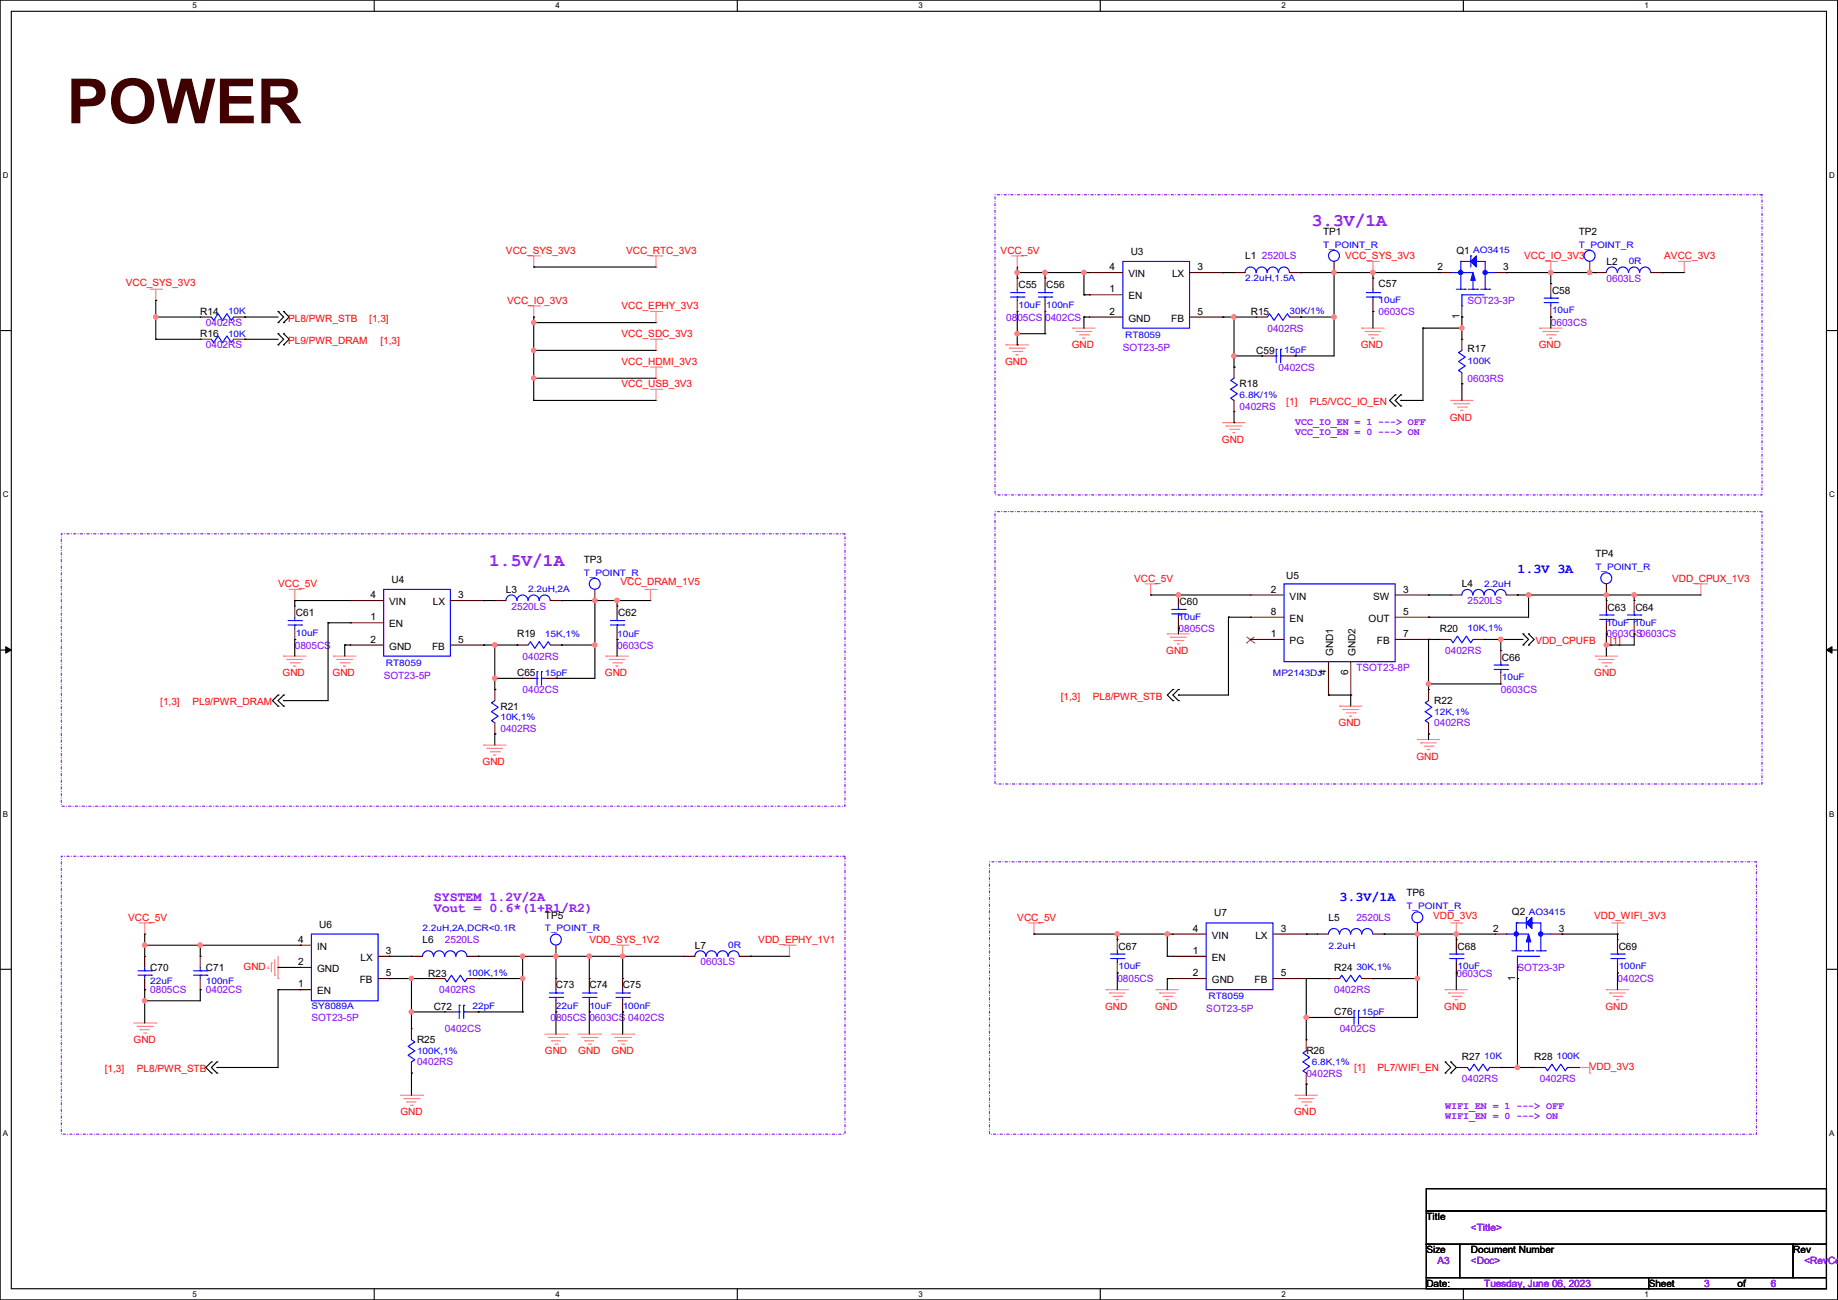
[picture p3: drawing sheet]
<svg xmlns="http://www.w3.org/2000/svg" width="420mm" height="297mm" viewBox="0 0 420 297" stroke-linecap="round" stroke-linejoin="round" font-family="sans-serif">
<defs><g id="words">
<text font-size="14.2" fill="#400000" x="15.3" y="28.2">POWER</text>
<g font-size="4.1" fill="#8000ff">
<text x="299.8" y="51.7">3.3V/1A</text>
<text x="111.8" y="129.2">1.5V/1A</text>
</g>
<g font-size="3" fill="#00f">
<text x="346.8" y="130.9">1.3V 3A</text>
<text x="306.1" y="205.8">3.3V/1A</text>
</g>
<g font-size="3" fill="#8000ff">
<text x="99.1" y="205.8">SYSTEM 1.2V/2A</text>
<text x="99.1" y="208.3">Vout = 0.6*(1+R1/R2)</text>
</g>
<g font-size="2.3">
<text x="302.3" y="53.7">TP1</text>
<text x="360.7" y="53.7">TP2</text>
<text x="258.4" y="58.3">U3</text>
<text x="284.5" y="59.3">L1</text>
<text x="332.8" y="58">Q1</text>
<text x="232.7" y="65.9">C55</text>
<text x="239.1" y="65.9">C56</text>
<text x="253.5" y="61.7">4</text>
<text x="257.9" y="63.3">VIN</text>
<text x="267.8" y="63.3">LX</text>
<text x="273.6" y="61.7">3</text>
<text x="315" y="65.6">C57</text>
<text x="328.5" y="61.7">2</text>
<text x="343.5" y="61.7">3</text>
<text x="367.1" y="60.5">L2</text>
<text x="45.8" y="72">R14</text>
<text x="253.5" y="66.8">1</text>
<text x="253.5" y="71.9">2</text>
<text x="257.9" y="68.4">EN</text>
<text x="273.6" y="71.9">5</text>
<text x="285.8" y="72">R15</text>
<text x="354.6" y="67.1">C58</text>
<text x="45.8" y="77">R16</text>
<text x="257.9" y="73.5">GND</text>
<text x="267.6" y="73.5">FB</text>
<text x="333.5" y="72.9" transform="rotate(-90 333.5 72.9)">1</text>
<text x="287.1" y="80.9">C59</text>
<text x="335.3" y="80.3">R17</text>
<text x="283.3" y="88.5">R18</text>
<text x="133.4" y="128.6">TP3</text>
<text x="364.6" y="127.3">TP4</text>
<text x="84.6" y="136.7">4</text>
<text x="89.5" y="133.2">U4</text>
<text x="104.7" y="136.7">3</text>
<text x="115.6" y="135.5">L3</text>
<text x="290.4" y="135.4">2</text>
<text x="293.9" y="132.2">U5</text>
<text x="294.7" y="137">VIN</text>
<text x="313.8" y="137">SW</text>
<text x="320.6" y="135.4">3</text>
<text x="334.1" y="134.2">L4</text>
<text x="67.6" y="140.8">C61</text>
<text x="84.6" y="141.7">1</text>
<text x="88.9" y="143.3">EN</text>
<text x="88.9" y="138.3">VIN</text>
<text x="98.9" y="138.3">LX</text>
<text x="141.3" y="140.8">C62</text>
<text x="269.6" y="138.3">C60</text>
<text x="290.4" y="140.5">8</text>
<text x="294.7" y="142.1">EN</text>
<text x="312.7" y="142.1">OUT</text>
<text x="320.6" y="140.5">5</text>
<text x="367.3" y="139.5">C63</text>
<text x="373.7" y="139.5">C64</text>
<text x="84.6" y="146.8">2</text>
<text x="88.9" y="148.4">GND</text>
<text x="98.7" y="148.4">FB</text>
<text x="104.7" y="146.8">5</text>
<text x="118.2" y="145.6">R19</text>
<text x="290.4" y="145.5">1</text>
<text x="294.7" y="147.2">PG</text>
<text x="304.6" y="149.9" transform="rotate(-90 304.6 149.9)">GND1</text>
<text x="309.7" y="149.9" transform="rotate(-90 309.7 149.9)">GND2</text>
<text x="314.6" y="147.2">FB</text>
<text x="320.6" y="145.5">7</text>
<text x="329" y="144.4">R20</text>
<text x="118.2" y="154.5">C65</text>
<text x="303" y="154.2" transform="rotate(-90 303 154.2)">4</text>
<text x="308.1" y="154.2" transform="rotate(-90 308.1 154.2)">6</text>
<text x="343.2" y="151">C66</text>
<text x="327.7" y="160.9">R22</text>
<text x="114.4" y="162.1">R21</text>
<text x="124.5" y="209.9">TP5</text>
<text x="277.4" y="209.4">U7</text>
<text x="321.4" y="204.8">TP6</text>
<text x="345.5" y="209.1">Q2</text>
<text x="68.1" y="215.4">4</text>
<text x="72.9" y="211.9">U6</text>
<text x="96.6" y="215.5">L6</text>
<text x="272.6" y="212.9">4</text>
<text x="276.9" y="214.5">VIN</text>
<text x="286.9" y="214.5">LX</text>
<text x="292.7" y="212.9">3</text>
<text x="303.6" y="210.4">L5</text>
<text x="341.2" y="212.9">2</text>
<text x="356.2" y="212.9">3</text>
<text x="34.3" y="221.8">C70</text>
<text x="47" y="221.8">C71</text>
<text x="68.1" y="220.5">2</text>
<text x="72.4" y="217">IN</text>
<text x="82.4" y="219.5">LX</text>
<text x="88.2" y="217.9">3</text>
<text x="158.8" y="216.7">L7</text>
<text x="255.6" y="217">C67</text>
<text x="272.6" y="217.9">1</text>
<text x="276.9" y="219.5">EN</text>
<text x="304.9" y="221.8">R24</text>
<text x="333.1" y="217">C68</text>
<text x="369.9" y="217">C69</text>
<text x="68.1" y="225.6">1</text>
<text x="72.4" y="227.2">EN</text>
<text x="72.4" y="222.1">GND</text>
<text x="82.2" y="224.6">FB</text>
<text x="88.2" y="223">5</text>
<text x="97.8" y="223.1">R23</text>
<text x="127" y="225.6">C73</text>
<text x="134.7" y="225.6">C74</text>
<text x="142.3" y="225.6">C75</text>
<text x="272.6" y="223">2</text>
<text x="276.9" y="224.6">GND</text>
<text x="286.7" y="224.6">FB</text>
<text x="292.7" y="223">5</text>
<text x="346.2" y="224.1" transform="rotate(-90 346.2 224.1)">1</text>
<text x="99.1" y="230.7">C72</text>
<text x="304.9" y="232">C76</text>
<text x="95.3" y="238.3">R25</text>
<text x="298.5" y="240.9">R26</text>
<text x="334.1" y="242.1">R27</text>
<text x="350.6" y="242.1">R28</text>
<text x="325.9" y="278.7">Title</text>
<text x="325.9" y="286.3">Size</text>
<text x="336.1" y="286.3">Document Number</text>
<text x="409.8" y="286.3">Rev</text>
<text x="325.9" y="294">Date:</text>
<text x="376.7" y="294">Sheet</text>
<text x="397.1" y="294">of</text>
</g>
<g font-size="2.3" fill="#f00">
<text x="115.6" y="58">VCC_SYS_3V3</text>
<text x="143.1" y="58">VCC_RTC_3V3</text>
<text x="228.7" y="58">VCC_5V</text>
<text x="307.4" y="59.3">VCC_SYS_3V3</text>
<text x="348.3" y="59.3">VCC_IO_3V3</text>
<text x="380.3" y="59.3">AVCC_3V3</text>
<text x="28.7" y="65.4">VCC_SYS_3V3</text>
<text x="115.9" y="69.4">VCC_IO_3V3</text>
<text x="142" y="70.7">VCC_EPHY_3V3</text>
<text x="65.8" y="73.5">PL8/PWR_STB</text>
<text x="84.4" y="73.5">[1,3]</text>
<text x="142" y="77">VCC_SDC_3V3</text>
<text x="65.8" y="78.6">PL9/PWR_DRAM</text>
<text x="86.9" y="78.6">[1,3]</text>
<text x="142" y="83.4">VCC_HDMI_3V3</text>
<text x="229.7" y="83.4">GND</text>
<text x="244.9" y="79.6">GND</text>
<text x="311" y="79.6">GND</text>
<text x="351.6" y="79.6">GND</text>
<text x="142" y="88.5">VCC_USB_3V3</text>
<text x="293.9" y="92.5">[1]</text>
<text x="299.3" y="92.5">PL5/VCC_IO_EN</text>
<text x="279.2" y="101.2">GND</text>
<text x="331.3" y="96.1">GND</text>
<text x="63.5" y="134.2">VCC_5V</text>
<text x="141.8" y="133.7">VCC_DRAM_1V5</text>
<text x="259.1" y="132.9">VCC_5V</text>
<text x="382.1" y="132.9">VDD_CPUX_1V3</text>
<text x="266.5" y="149.4">GND</text>
<text x="350.8" y="147.2">VDD_CPUFB</text>
<text x="367.9" y="147.2">[1]</text>
<text x="64.6" y="154.5">GND</text>
<text x="76" y="154.5">GND</text>
<text x="138.2" y="154.5">GND</text>
<text x="364.3" y="154.5">GND</text>
<text x="36.6" y="161.1">[1,3]</text>
<text x="44" y="161.1">PL9/PWR_DRAM</text>
<text x="242.4" y="159.9">[1,3]</text>
<text x="249.7" y="159.9">PL8/PWR_STB</text>
<text x="305.9" y="165.9">GND</text>
<text x="323.7" y="173.6">GND</text>
<text x="110.3" y="174.8">GND</text>
<text x="327.5" y="209.9">VDD_3V3</text>
<text x="364.3" y="209.9">VDD_WIFI_3V3</text>
<text x="29.3" y="210.4">VCC_5V</text>
<text x="134.7" y="215.5">VDD_SYS_1V2</text>
<text x="173.3" y="215.5">VDD_EPHY_1V1</text>
<text x="232.5" y="210.4">VCC_5V</text>
<text x="55.7" y="221.6">GND</text>
<text x="252.5" y="230.7">GND</text>
<text x="264" y="230.7">GND</text>
<text x="330" y="230.7">GND</text>
<text x="366.8" y="230.7">GND</text>
<text x="30.5" y="238.3">GND</text>
<text x="23.9" y="244.9">[1,3]</text>
<text x="31.3" y="244.9">PL8/PWR_STB</text>
<text x="124.5" y="240.9">GND</text>
<text x="132.1" y="240.9">GND</text>
<text x="139.8" y="240.9">GND</text>
<text x="309.4" y="244.7">[1]</text>
<text x="314.8" y="244.7">PL7/WIFI_EN</text>
<text x="363.3" y="244.4">VDD_3V3</text>
<text x="91.5" y="254.8">GND</text>
<text x="295.7" y="254.8">GND</text>
</g>
<g font-size="2.3" fill="#8000ff">
<text x="288.3" y="59.3">2520LS</text>
<text x="367.1" y="64.3">0603LS</text>
<text x="315" y="72">0603CS</text>
<text x="335.3" y="69.4">SOT23-3P</text>
<text x="47" y="74.5">0402RS</text>
<text x="229.9" y="73.2">0805CS</text>
<text x="238.8" y="73.2">0402CS</text>
<text x="289.6" y="75.8">0402RS</text>
<text x="354.4" y="74.5">0603CS</text>
<text x="47" y="79.6">0402RS</text>
<text x="256.6" y="80.1">SOT23-5P</text>
<text x="292.2" y="84.7">0402CS</text>
<text x="335.3" y="87.2">0603RS</text>
<text x="283.3" y="93.6">0402RS</text>
<text x="296" y="97.2">VCC_IO_EN = 1 ---&gt; OFF</text>
<text x="296" y="99.4">VCC_IO_EN = 0 ---&gt; ON</text>
<text x="116.9" y="139.3">2520LS</text>
<text x="335.3" y="138">2520LS</text>
<text x="67.4" y="148.2">0805CS</text>
<text x="141" y="148.2">0603CS</text>
<text x="269.3" y="144.4">0805CS</text>
<text x="330.3" y="149.4">0402RS</text>
<text x="367.1" y="145.6">0603CS0603CS</text>
<text x="87.7" y="155">SOT23-5P</text>
<text x="119.4" y="150.7">0402RS</text>
<text x="309.9" y="153.2">TSOT23-8P</text>
<text x="119.4" y="158.3">0402CS</text>
<text x="343" y="158.3">0603CS</text>
<text x="114.4" y="167.2">0402RS</text>
<text x="327.7" y="165.9">0402RS</text>
<text x="101.6" y="215.5">2520LS</text>
<text x="309.9" y="210.4">2520LS</text>
<text x="160.1" y="220.6">0603LS</text>
<text x="346.8" y="221.8">SOT23-3P</text>
<text x="34.3" y="226.9">0805CS</text>
<text x="47" y="226.9">0402CS</text>
<text x="100.4" y="226.9">0402RS</text>
<text x="255.3" y="224.4">0805CS</text>
<text x="304.9" y="226.9">0402RS</text>
<text x="332.8" y="223.1">0603CS</text>
<text x="369.6" y="224.4">0402CS</text>
<text x="71.2" y="233.3">SOT23-5P</text>
<text x="125.8" y="233.3">0805CS</text>
<text x="134.7" y="233.3">0603CS</text>
<text x="143.6" y="233.3">0402CS</text>
<text x="275.6" y="231.2">SOT23-5P</text>
<text x="101.6" y="235.8">0402CS</text>
<text x="306.1" y="235.8">0402CS</text>
<text x="95.3" y="243.4">0402RS</text>
<text x="298.5" y="246">0402RS</text>
<text x="334.1" y="247.2">0402RS</text>
<text x="351.9" y="247.2">0402RS</text>
<text x="330.3" y="253.4">WIFI_EN = 1 ---&gt; OFF</text>
<text x="330.3" y="255.7">WIFI_EN = 0 ---&gt; ON</text>
<text x="336.1" y="281.3">&lt;Title&gt;</text>
<text x="328.5" y="288.9">A3</text>
<text x="336.1" y="288.9">&lt;Doc&gt;</text>
<text x="339.2" y="294">Tuesday, June 06, 2023</text>
<text x="389.4" y="294">3</text>
<text x="404.7" y="294">6</text>
<text x="412.3" y="288.9">&lt;RevCod</text>
</g>
<g font-size="2" fill="#00f">
<text x="302.3" y="56.6">T_POINT_R</text>
<text x="336.6" y="57.8">AO3415</text>
<text x="360.7" y="56.6">T_POINT_R</text>
<text x="284.5" y="64.2">2.2uH,1.5A</text>
<text x="372.2" y="60.4">0R</text>
<text x="52.1" y="71.8">10K</text>
<text x="232.7" y="70.3">10uF</text>
<text x="239.1" y="70.3">100nF</text>
<text x="294.7" y="71.8">30K/1%</text>
<text x="315" y="69.3">10uF</text>
<text x="354.6" y="71.5">10uF</text>
<text x="52.1" y="76.9">10K</text>
<text x="257.1" y="77.1">RT8059</text>
<text x="293.4" y="80.7">15pF</text>
<text x="335.3" y="83.2">100K</text>
<text x="283.3" y="90.8">6.8K/1%</text>
<text x="133.4" y="131.5">T_POINT_R</text>
<text x="364.6" y="130.2">T_POINT_R</text>
<text x="120.7" y="135.3">2.2uH,2A</text>
<text x="339.2" y="134">2.2uH</text>
<text x="269.3" y="141.6">10uF</text>
<text x="367.1" y="142.9">10uF</text>
<text x="373.4" y="142.9">10uF</text>
<text x="67.6" y="145.2">10uF</text>
<text x="124.5" y="145.5">15K,1%</text>
<text x="141" y="145.5">10uF</text>
<text x="335.3" y="144.2">10K,1%</text>
<text x="88.2" y="152.1">RT8059</text>
<text x="124.5" y="154.3">15pF</text>
<text x="290.9" y="154.3">MP2143DJ</text>
<text x="343.2" y="155.4">10uF</text>
<text x="114.4" y="164.5">10K,1%</text>
<text x="327.7" y="163.2">12K,1%</text>
<text x="321.4" y="207.7">T_POINT_R</text>
<text x="349.3" y="209">AO3415</text>
<text x="96.6" y="212.8">2.2uH,2A,DCR&lt;0.1R</text>
<text x="124.5" y="212.8">T_POINT_R</text>
<text x="166.4" y="216.6">0R</text>
<text x="255.6" y="221.4">10uF</text>
<text x="303.6" y="216.8">2.2uH</text>
<text x="309.9" y="221.7">30K,1%</text>
<text x="333.1" y="221.4">10uF</text>
<text x="369.9" y="221.4">100nF</text>
<text x="34.3" y="224.7">22uF</text>
<text x="47" y="224.7">100nF</text>
<text x="106.7" y="222.9">100K,1%</text>
<text x="71.2" y="230.5">SY8089A</text>
<text x="108" y="230.5">22pF</text>
<text x="127" y="230.5">22uF</text>
<text x="134.7" y="230.5">10uF</text>
<text x="142.3" y="230.5">100nF</text>
<text x="276.2" y="228.3">RT8059</text>
<text x="311.2" y="231.8">15pF</text>
<text x="95.3" y="240.7">100K,1%</text>
<text x="299.8" y="243.2">6.8K,1%</text>
<text x="339.2" y="242">10K</text>
<text x="355.7" y="242">100K</text>
</g>
<g font-size="1.8">
<text x="44" y="1.9">5</text>
<text x="127" y="1.9">4</text>
<text x="209.9" y="1.9">3</text>
<text x="292.9" y="1.9">2</text>
<text x="375.8" y="1.9">1</text>
<text x=".7" y="40.6">D</text>
<text x="418" y="40.6">D</text>
<text x=".7" y="113.6">C</text>
<text x="418" y="113.6">C</text>
<text x=".7" y="186.6">B</text>
<text x="418" y="186.6">B</text>
<text x=".7" y="259.5">A</text>
<text x="418" y="259.5">A</text>
<text x="44" y="296.3">5</text>
<text x="127" y="296.3">4</text>
<text x="209.9" y="296.3">3</text>
<text x="292.9" y="296.3">2</text>
<text x="375.8" y="296.3">1</text>
</g>
</g></defs>
<path d="M0 0h419.9v297h-419.9zM2.6 2.6h414.8v291.8h-414.8z" fill="none" stroke="#000" stroke-width=".25"/>
<g fill="#fff">
<path d="M44 .3h1v2h-1z"/>
<path d="M44 294.7h1v2h-1z"/>
</g>
<path d="M85.5 0v2.6M85.5 294.4v2.6" fill="none" stroke="#000" stroke-width=".25"/>
<g fill="#fff">
<path d="M127 .3h.9v2h-.9z"/>
<path d="M127 294.7h.9v2h-.9z"/>
</g>
<path d="M168.5 0v2.6M168.5 294.4v2.6" fill="none" stroke="#000" stroke-width=".25"/>
<g fill="#fff">
<path d="M209.9 .3h1v2h-1z"/>
<path d="M209.9 294.7h1v2h-1z"/>
</g>
<path d="M251.4 0v2.6M251.4 294.4v2.6" fill="none" stroke="#000" stroke-width=".25"/>
<g fill="#fff">
<path d="M292.9 .3h.9v2h-.9z"/>
<path d="M292.9 294.7h.9v2h-.9z"/>
</g>
<path d="M334.4 0v2.6M334.4 294.4v2.6" fill="none" stroke="#000" stroke-width=".25"/>
<g fill="#fff">
<path d="M375.8 .3h1v2h-1z"/>
<path d="M375.8 294.7h1v2h-1z"/>
<path d="M.7 39h1.2v2h-1.2z"/>
<path d="M418 39h1.3v2h-1.3z"/>
<path d="M.7 112h1.2v2h-1.2z"/>
<path d="M418 112h1.3v2h-1.3z"/>
</g>
<path d="M0 75.5h2.6M417.4 75.5h2.5" fill="none" stroke="#000" stroke-width=".25"/>
<g fill="#fff">
<path d="M.7 185h1.2v1.9h-1.2z"/>
<path d="M418 185h1.2v1.9h-1.2z"/>
</g>
<path d="M0 148.5h2.6M417.4 148.5h2.5" fill="none" stroke="#000" stroke-width=".25"/>
<path d="M1.3 147.7l1.3 .8-1.3 .7zM417.4 148.5l1.2-.8v1.5z" fill="#000" stroke="#000" stroke-width=".23"/>
<g fill="#fff">
<path d="M.7 257.9h1.2v2h-1.2z"/>
<path d="M418 257.9h1.2v2h-1.2z"/>
</g>
<g fill="none" stroke="#000" stroke-width=".25">
<path d="M35.6 68.6h.1M35.6 72.4h.1M35.6 77.5h.1M35.6 72.4h10.2M35.6 77.5h10.2M35.6 68.6v8.9M55.9 77.5h.1M55.9 72.4h.1M55.9 72.4h7.6M55.9 77.5h7.6M63.5 71.2h.1M63.5 73.7h.1"/>
<path d="M63.5 76.2h.1M63.5 78.8h.1M63.5 71.2l1.3 1.2-1.3 1.3M63.5 76.2l1.3 1.3-1.3 1.3M64.8 71.2h.1M64.8 73.7h.1M64.8 76.2h.1M64.8 78.8h.1M64.8 71.2l1.3 1.2-1.3 1.3M64.8 76.2l1.3 1.3-1.3 1.3M122 61h.1M122 73.7h.1"/>
<path d="M122 72.4h.1M122 61h27.9M122 73.7h27.9M122 72.4v19.1M232.5 76.2h.1M232.5 62.3h.1M232.5 78.8h.1M232.5 61v2.5M232.5 71.2v7.6M232.5 62.3h16.5M232.5 76.2h6.3M238.8 76.2h.1"/>
<path d="M238.8 62.3h.1M238.8 62.3v1.2M238.8 71.2v5M247.7 67.4h.1M247.7 62.3h.1M247.7 72.4h.1M247.7 67.4h1.3M247.7 72.4h1.3M247.7 62.3v5.1M247.7 72.4v2.6M279.4 62.3h.1M279.4 72.4h.1"/>
<path d="M279.4 62.3h2.6M279.4 72.4h7.7M282 72.4h.1M282 72.4v11.5M297.2 72.4h.1M297.2 62.3h.1M297.2 62.3h31.8M297.2 72.4h7.6M304.8 62.3h.1M304.8 72.4h.1M304.8 62.3v19h-8.8M313.7 62.3h.1"/>
<path d="M313.7 71.2h.1M313.7 62.3v1.2M313.7 71.2v3.8M325.2 75h.1M325.2 75v16.5h-5.1M325.2 75h8.9M329 62.3h.1M334.1 72.4h.1M334.1 75h.1M334.1 72.4v5.1M344.2 62.3h.1M344.2 62.3h20.3"/>
<path d="M354.4 62.3h.1M354.4 72.4h.1M354.4 62.3v2.5M354.4 72.4v2.6M363.3 62.3h.1M364.5 62.3h.1M379.8 62.3h.1M379.8 62.3h5.1M122 80.1h.1M122 91.5h.1M122 86.4h.1M122 91.5h27.9"/>
<path d="M122 80.1h27.9M122 86.4h27.9M282 81.3h.1M282 96.6h.1M282 83.9h.1M282 94v2.6M282 81.3h6.3M288.3 81.3h.1M296 81.3h.1M318.8 90.2h.1M318.8 92.8h.1M318.8 90.2l-1.3 1.3 1.3 1.3"/>
<path d="M320.1 90.2h.1M320.1 92.8h.1M320.1 91.5h.1M320.1 90.2l-1.3 1.3 1.3 1.3M334.1 87.7h.1M334.1 87.7v3.8M67.4 137.2h.1M67.4 137.2h12.7M67.4 137.2v1.3M110.5 137.2h.1M110.5 137.2h2.6M128.3 137.2h.1"/>
<path d="M128.3 137.2h20.3M135.9 137.2h.1M135.9 137.2v17.8h-8.9M141 137.2h.1M141 137.2v1.3M262.9 135.9h.1M262.9 135.9h22.9M269.3 135.9h.1M326.4 135.9h.1M326.4 135.9h5.1M346.8 135.9h.1M346.8 135.9h41.9"/>
<path d="M349.3 135.9h.1M349.3 135.9v5.1h-22.9M367.1 135.9h.1M367.1 135.9v1.3M373.4 135.9h.1M373.4 135.9v1.3M63.5 158.8h.1M63.5 158.8l-1.2 1.3 1.2 1.2M64.8 158.8h.1M64.8 158.8l-1.3 1.3 1.3 1.2M67.4 146.1h.1M67.4 146.1v3.8"/>
<path d="M75 142.3h.1M75 142.3h5.1M75 142.3v17.8h-10.2M78.8 147.4h.1M78.8 147.4v2.5M78.8 147.4h1.3M110.5 147.4h.1M110.5 147.4h7.7M113.1 155h.1M113.1 157.5h.1M113.1 147.4v10.1M113.1 155h6.3"/>
<path d="M118.2 147.4h.1M119.4 155h.1M127 155h.1M128.3 147.4h.1M128.3 147.4h7.6M135.9 147.4h.1M141 146.1h.1M141 146.1v3.8M268 157.5h.1M268 157.5l-1.3 1.3 1.3 1.3M269.3 157.5h.1M269.3 143.6h.1"/>
<path d="M269.3 158.8h.1M269.3 157.5l-1.3 1.3 1.3 1.3M269.3 143.6v1.2M280.7 141h.1M280.7 141v17.8h-11.4M280.7 141h5.1M303.6 158.8h.1M303.6 158.8h5.1M308.7 158.8h.1M308.7 158.8v2.5M326.4 141h.1M326.4 146.1h.1"/>
<path d="M326.4 156.3h.1M326.4 146.1v11.4M326.4 146.1h2.6M326.4 156.3h16.5M339.1 146.1h.1M339.1 146.1h8.9M342.9 146.1h.1M342.9 146.1v2.5M348 144.8h.1M348 147.4h.1M348 144.8l1.3 1.3-1.3 1.3M349.3 144.8h.1"/>
<path d="M349.3 147.4h.1M349.3 144.8l1.3 1.3-1.3 1.3M367.1 144.8h.1M367.1 147.4h.1M367.1 144.8v5.1M373.4 144.8h.1M373.4 144.8v2.6h-6.3M63.5 161.3h.1M64.8 161.3h.1M64.8 160.1h.1M113.1 167.7h.1M113.1 167.7v2.5"/>
<path d="M268 160.1h.1M269.3 160.1h.1M326.4 167.7h.1M326.4 167.7v1.3M33.1 213.4h.1M33.1 215.9h.1M33.1 213.4v5.1M33.1 215.9h35.5M45.8 215.9h.1M45.8 215.9v2.6M88.9 218.5h.1M88.9 218.5h5.1"/>
<path d="M109.3 218.5h.1M109.3 218.5h47M119.4 218.5h.1M119.4 218.5v12.7M127 218.5h.1M127 218.5v5.1M134.7 218.5h.1M134.7 218.5v5.1M142.3 218.5h.1M142.3 218.5v5.1M171.5 218.5h.1M171.5 218.5h8.9"/>
<path d="M236.3 213.4h.1M236.3 213.4h31.7M255.3 213.4h.1M255.3 213.4v1.3M266.7 213.4h.1M266.7 218.5h.1M266.7 218.5h1.3M266.7 213.4v5.1M298.5 213.4h.1M298.5 213.4h2.5M316.3 213.4h.1M316.3 213.4h25.4"/>
<path d="M323.9 213.4h.1M323.9 213.4v19.1h-10.2M332.8 213.4h.1M332.8 213.4v1.3M356.9 213.4h.1M356.9 213.4h12.7M369.6 213.4h.1M369.6 213.4v1.3M0 221.4h2.6M33.1 226.1h.1M33.1 228.6h.1M33.1 226.1v7.6"/>
<path d="M45.8 226.1h.1M45.8 226.1v2.5h-12.7M63.5 221h.1M63.5 226.1h.1M63.5 221h5.1M63.5 226.1h5.1M63.5 226.1v17.8h-13.9M88.9 223.6h.1M88.9 223.6h10.2M94 223.6h.1M94 231.2h.1M94 223.6v11.4"/>
<path d="M94 231.2h7.6M109.3 223.6h.1M109.3 231.2h.1M109.3 223.6h10.1M109.3 231.2h10.1M119.4 231.2h.1M127 231.2h.1M127 231.2v5.1M134.7 231.2h.1M134.7 231.2v5.1M142.3 231.2h.1M142.3 231.2v5.1"/>
<path d="M255.3 222.3h.1M255.3 222.3v3.8M266.7 223.6h.1M266.7 223.6h1.3M266.7 223.6v2.5M298.5 232.5h.1M298.5 232.5h7.6M303.6 223.6h.1M303.6 223.6h-5.1v13.9M313.7 223.6h.1M313.7 232.5h.1M313.7 223.6h10.2"/>
<path d="M323.9 223.6h.1M332.8 222.3h.1M332.8 222.3v3.8M346.8 223.6h.1M346.8 223.6v20.3M369.6 222.3h.1M369.6 222.3v3.8M417.4 221.4h2.5M48.3 242.6h.1M48.3 245.2h.1M48.3 242.6l-1.3 1.3 1.3 1.3M49.6 242.6h.1"/>
<path d="M49.6 245.2h.1M49.6 243.9h.1M49.6 242.6l-1.3 1.3 1.3 1.3M94 245.2h.1M94 245.2v5M298.5 247.7h.1M298.5 247.7v2.5M330.2 245.2h.1M330.2 242.6h.1M330.2 242.6l1.3 1.3-1.3 1.3M331.5 242.6h.1M331.5 245.2h.1"/>
<path d="M331.5 242.6l1.3 1.3-1.3 1.3M342.9 243.9h.1M342.9 243.9h7.7M346.8 243.9h.1M325.9 271.6h91.5v5h-91.5zM325.9 276.6h91.5v7.7h-91.5zM325.9 284.3h7.6v7.6h-7.6zM325.9 291.9h50.8v2.5h-50.8zM333.5 284.3h76.2v7.6h-76.2zM376.7 291.9h40.7v2.5h-40.7zM409.7 284.3h7.7v7.6h-7.7z"/>
</g>
<path d="M227.4 44.5h175.2v68.6h-175.2zM227.4 116.9h175.2v62.2h-175.2zM14 122h179.1v62.2h-179.1zM14 195.6h179.1v63.5h-179.1zM226.1 196.9h175.3v62.2h-175.3z" fill="none" stroke="#8000ff" stroke-width=".25" stroke-dasharray=".5 .5 0 .5"/>
<g fill="none" stroke="#ff8080" stroke-width=".25">
<path d="M120.7 58.5h2.5M122 58.5v2.5M123.2 58.5h.1M148.6 58.5h2.6M149.9 58.5v2.5M151.2 58.5h.1M231.2 58.5h2.5M232.5 58.5v2.5M233.7 58.5h.1M312.5 59.7h2.5M313.7 59.7v2.6M315 59.7h.1"/>
<path d="M353.1 59.7h2.5M354.4 59.7v2.6M355.6 59.7h.1M383.6 59.7h2.5M384.9 59.7v2.6M386.1 59.7h.1M34.3 66.1h2.6M35.6 68.6h.1M35.6 66.1v2.5M36.9 66.1h.1M120.7 69.9h2.5M122 61h.1"/>
<path d="M122 72.4h.1M122 69.9v2.5M123.2 69.9h.1M148.6 71.2h2.6M148.6 77.5h2.6M149.9 61h.1M149.9 73.7h.1M149.9 71.2v2.5M149.9 77.5v2.6M151.2 71.2h.1M151.2 77.5h.1M229.9 78.8h.1"/>
<path d="M229.9 78.8h5.1M230.7 79.5h.1M230.7 79.5h3.5M232.5 61h.1M245.2 75h.1M245.2 75h5M245.9 75.7h.1M245.9 75.7h3.6M246.7 76.5h2M247.4 77.3h.1M247.4 77.3h.5M248.7 76.5h.1"/>
<path d="M311.2 75h.1M311.2 75h5.1M312 75.7h.1M312 75.7h3.5M312.7 76.5h2M313.5 77.3h.1M313.5 77.3h.5M313.7 62.3h.1M314.7 76.5h.1M351.8 75h.1M351.8 75h5.1M352.6 75.7h.1"/>
<path d="M352.6 75.7h3.6M353.4 76.5h2M354.1 77.3h.1M354.1 77.3h.5M354.4 62.3h.1M355.4 76.5h.1M384.9 62.3h.1M148.6 83.9h2.6M148.6 88.9h2.6M149.9 80.1h.1M149.9 86.4h.1M149.9 91.5h.1"/>
<path d="M149.9 83.9v2.5M149.9 88.9v2.6M151.2 83.9h.1M151.2 88.9h.1M231.4 80.3h2.1M232.2 81.1h.1M232.2 81.1h.5M233.5 80.3h.1M279.4 96.6h.1M279.4 96.6h5.1M280.2 97.3h.1M280.2 97.3h3.6"/>
<path d="M281 98.1h2M281.7 98.8h.1M281.7 98.8h.5M283 98.1h.1M331.5 91.5h.1M331.5 91.5h5.1M332.3 92.2h.1M332.3 92.2h3.5M333 93h2.1M333.8 93.8h.1M333.8 93.8h.5M335.1 93h.1"/>
<path d="M66.1 134.7h2.5M67.4 137.2h.1M67.4 134.7v2.5M68.6 134.7h.1M147.4 134.7h2.5M148.6 137.2h.1M148.6 134.7v2.5M149.9 134.7h.1M261.7 133.4h2.5M262.9 135.9h.1M262.9 133.4v2.5M264.2 133.4h.1"/>
<path d="M387.4 133.4h2.5M388.7 135.9h.1M388.7 133.4v2.5M389.9 133.4h.1M64.8 149.9h.1M64.8 149.9h5.1M65.6 150.7h.1M65.6 150.7h3.5M66.3 151.4h2.1M67.1 152.2h.1M67.1 152.2h.5M68.4 151.4h.1"/>
<path d="M76.2 149.9h.1M76.2 149.9h5.1M77 150.7h.1M77 150.7h3.6M77.8 151.4h2M78.5 152.2h.1M78.5 152.2h.5M79.8 151.4h.1M138.5 149.9h.1M138.5 149.9h5.1M139.2 150.7h.1M139.2 150.7h3.6"/>
<path d="M140 151.4h2M140.8 152.2h.1M140.8 152.2h.5M142 151.4h.1M266.7 144.8h.1M266.7 144.8h5.1M267.5 145.6h.1M267.5 145.6h3.6M268.3 146.3h2M269 147.1h.1M269 147.1h.5M270.3 146.3h.1"/>
<path d="M364.5 149.9h.1M364.5 149.9h5.1M365.3 150.7h.1M365.3 150.7h3.6M366.1 151.4h2M366.8 152.2h.1M366.8 152.2h.5M368.1 151.4h.1M110.5 170.2h.1M110.5 170.2h5.1M111.3 171h.1M111.3 171h3.6"/>
<path d="M112.1 171.7h2M112.8 172.5h.1M112.8 172.5h.5M114.1 171.7h.1M306.1 161.3h.1M306.1 161.3h5.1M306.9 162.1h.1M306.9 162.1h3.5M307.6 162.9h2.1M308.4 163.6h.1M308.4 163.6h.5M309.7 162.9h.1"/>
<path d="M323.9 169h.1M323.9 169h5.1M324.7 169.7h.1M324.7 169.7h3.5M325.4 170.5h2M326.2 171.2h.1M326.2 171.2h.5M327.4 170.5h.1M31.8 210.9h2.5M33.1 213.4h.1M33.1 210.9v2.5M34.3 210.9h.1"/>
<path d="M62.8 219.2v3.6M63.5 218.5v5.1M141 215.9h2.6M142.3 218.5h.1M142.3 215.9v2.6M143.6 215.9h.1M179.1 215.9h2.6M180.4 218.5h.1M180.4 215.9v2.6M181.7 215.9h.1M235 210.9h2.5M236.3 213.4h.1"/>
<path d="M236.3 210.9v2.5M237.5 210.9h.1M331.5 210.9h2.6M332.8 213.4h.1M332.8 210.9v2.5M334.1 210.9h.1M368.3 210.9h2.6M369.6 213.4h.1M369.6 210.9v2.5M370.9 210.9h.1M30.5 233.7h5.1M31.3 234.5h3.5"/>
<path d="M32 235.2h.1M32 235.2h2.1M32.8 236h.5M33.3 236h.1M34.8 234.5h.1M35.6 233.7h.1M61.3 221.3h.1M61.3 220.8v.5M62 220h.1M62 220v2M62.8 222.8h.1M63.5 223.6h.1"/>
<path d="M124.5 236.3h5.1M125.3 237h3.5M126 237.8h.1M126 237.8h2.1M126.8 238.5h.5M127.3 238.5h.1M128.8 237h.1M129.6 236.3h.1M132.1 236.3h5.1M132.9 237h3.5M133.6 237.8h.1M133.6 237.8h2.1"/>
<path d="M134.4 238.5h.5M134.9 238.5h.1M136.4 237h.1M137.2 236.3h.1M139.7 236.3h5.1M140.5 237h3.6M141.3 237.8h.1M141.3 237.8h2M142 238.5h.5M142.5 238.5h.1M144.1 237h.1M144.8 236.3h.1"/>
<path d="M252.8 226.1h.1M252.8 226.1h5.1M253.5 226.9h.1M253.5 226.9h3.6M254.3 227.6h2M255.1 228.4h.1M255.1 228.4h.5M256.3 227.6h.1M264.2 226.1h.1M264.2 226.1h5.1M265 226.9h.1M265 226.9h3.5"/>
<path d="M265.7 227.6h2.1M266.5 228.4h.1M266.5 228.4h.5M267.8 227.6h.1M330.2 226.1h.1M330.2 226.1h5.1M331 226.9h.1M331 226.9h3.6M331.8 227.6h2M332.5 228.4h.1M332.5 228.4h.5M333.8 227.6h.1"/>
<path d="M367.1 226.1h.1M367.1 226.1h5.1M367.8 226.9h.1M367.8 226.9h3.6M368.6 227.6h2M369.4 228.4h.1M369.4 228.4h.5M370.6 227.6h.1M91.5 250.2h5.1M92.2 251h3.6M93 251.8h.1M93 251.8h2"/>
<path d="M93.8 252.5h.5M94.3 252.5h.1M95.8 251h.1M96.6 250.2h.1M296 250.2h.1M296 250.2h5M296.7 251h.1M296.7 251h3.6M297.5 251.8h2M298.2 252.5h.1M298.2 252.5h.5M299.5 251.8h.1"/>
<path d="M360.7 243.9h.1M360.7 243.9h2.6M363.3 245.2h.1M363.3 242.6v2.6"/>
</g>
<g fill="none" stroke="#00f" stroke-width=".25">
<path d="M256.6 59.7h15.2v15.3h-15.2zM333.8 59.7h.1M333.8 59.7v6.4M333.8 59.7h2.3M336.1 58.5h.1M336.1 58.5v2.5M337.4 59.7h.1M337.4 59.7h2v6.4M48.3 72.4l.5 .8 1-1.5 1 1.5 1.1-1.5 1 1.5 .5-.8M48.3 77.5l.5 .8 1-1.5 1 1.5 1.1-1.5 1 1.5 .5-.8M230.9 67.9h3.1M230.9 66.8h3.1"/>
<path d="M232.5 66.8h.1M232.5 67.9h.1M232.5 66.1v.7M232.5 67.9v.7M234 67.9h.1M234 66.8h.1M237.3 67.9h3M237.3 66.8h3M238.8 66.8h.1M238.8 67.9h.1M238.8 66.1v.7M238.8 67.9v.7"/>
<path d="M240.3 67.9h.1M240.3 66.8h.1M284.5 62.3a1.25 1.25 0 0 1 1.3-1.3 1.25 1.25 0 0 1 1.2 1.3M287.1 62.3a1.25 1.25 0 0 1 1.2-1.3 1.25 1.25 0 0 1 1.3 1.3 1.27 1.27 0 0 1 1.2-1.3 1.27 1.27 0 0 1 1.3 1.3M289.6 72.4l.5-.7 1 1.5 1-1.5 1.1 1.5 1-1.5 .5 .7M291.6 79.8h.1M291.6 79.8v3M292.1 62.3a1.25 1.25 0 0 1 1.3-1.3 1.25 1.25 0 0 1 1.2 1.3M292.7 79.8h.1M292.7 79.8v3M312.2 67.9h3.1M312.2 66.8h3.1"/>
<path d="M313.7 66.8h.1M313.7 67.9h.1M313.7 66.1v.7M313.7 67.9v.7M315.3 67.9h.1M315.3 66.8h.1M331.5 62.3h.1M331.5 62.3h5.1M332.8 66.1h2M334.1 67.4h.1M334.1 69.9h.1M334.1 67.4h5"/>
<path d="M334.1 67.4v2.5M334.8 66.1h.1M335.6 66.1h2M336.6 66.1h.1M336.6 63.5v2.6M337.6 66.1h.1M338.4 66.1h2M339.4 66.1h.1M339.4 62.3h.1M339.4 62.3h2.3M340.4 66.1h.1M352.8 69.1h3.1"/>
<path d="M352.8 68.1h3.1M354.4 68.1h.1M354.4 69.1h.1M354.4 67.4v.7M354.4 69.1v.8M355.9 69.1h.1M355.9 68.1h.1M367.1 62.3a1.25 1.25 0 0 1 1.2-1.3 1.25 1.25 0 0 1 1.3 1.3M369.6 62.3a1.25 1.25 0 0 1 1.3-1.3 1.25 1.25 0 0 1 1.2 1.3 1.27 1.27 0 0 1 1.3-1.3 1.27 1.27 0 0 1 1.2 1.3M374.7 62.3a1.25 1.25 0 0 1 1.2-1.3 1.25 1.25 0 0 1 1.3 1.3M282 86.4l-.8 .5 1.5 1-1.5 1 1.5 1.1-1.5 1 .8 .5M290.9 81.3h.7"/>
<path d="M291.6 81.3h.1M292.7 81.3h.1M292.7 81.3h.7M334.1 80.1l-.8 .5 1.5 1-1.5 1 1.5 1-1.5 1 .8 .5M87.7 134.7h15.2v15.2h-15.2zM115.6 137.2a1.25 1.25 0 0 1 1.3-1.3 1.25 1.25 0 0 1 1.2 1.3M118.2 137.2a1.25 1.25 0 0 1 1.2-1.3 1.25 1.25 0 0 1 1.2 1.3M120.7 137.2a1.25 1.25 0 0 1 1.2-1.3 1.25 1.25 0 0 1 1.3 1.3M123.2 137.2a1.25 1.25 0 0 1 1.3-1.3 1.25 1.25 0 0 1 1.2 1.3M267.8 139.2h3M269.3 139.2h.1M269.3 138.5v.7"/>
<path d="M270.8 139.2h.1M293.4 133.4h25.4v17.8h-25.4zM334.1 135.9a1.25 1.25 0 0 1 1.2-1.2 1.25 1.25 0 0 1 1.2 1.2M336.6 135.9a1.25 1.25 0 0 1 1.2-1.2 1.25 1.25 0 0 1 1.3 1.2 1.27 1.27 0 0 1 1.3-1.2 1.27 1.27 0 0 1 1.2 1.2M341.7 135.9a1.25 1.25 0 0 1 1.2-1.2 1.25 1.25 0 0 1 1.3 1.2M367.1 139.7v.8M373.4 139.7v.8M65.8 142.8h3.1M65.8 141.8h3.1M67.4 141.8h.1M67.4 142.8h.1M67.4 141v.8"/>
<path d="M67.4 142.8v.8M68.9 142.8h.1M68.9 141.8h.1M120.7 147.4l.5-.8 1 1.5 1-1.5 1 1.5 1.1-1.5 .5 .8M122 155h.7M122.7 155h.1M122.7 153.5h.1M122.7 153.5v3M123.7 153.5h.1M123.7 155h.1M123.7 155h.8M123.7 153.5v3"/>
<path d="M139.5 142.8h3M139.5 141.8h3M141 141.8h.1M141 142.8h.1M141 141v.8M141 142.8v.8M142.5 142.8h.1M142.5 141.8h.1M267.8 140.3h3M269.3 140.3h.1M269.3 140.3v.7M270.8 140.3h.1"/>
<path d="M331.5 146.1l.5 .8 1-1.6 1.1 1.6 1-1.6 1 1.6 .5-.8M341.4 153h3.1M341.4 151.9h3.1M342.9 151.9h.1M342.9 153h.1M342.9 151.2v.7M342.9 153v.7M344.5 153h.1M344.5 151.9h.1M365.5 141.5h3.1M365.5 140.5h3.1M367.1 140.5h.1"/>
<path d="M367.1 141.5h.1M367.1 141.5v.8M368.6 141.5h.1M368.6 140.5h.1M371.9 141.5h3M371.9 140.5h3M373.4 140.5h.1M373.4 141.5h.1M373.4 141.5v.8M374.9 141.5h.1M374.9 140.5h.1M113.1 160.1l-.8 .5 1.5 1-1.5 1 1.5 1-1.5 1 .8 .5"/>
<path d="M326.4 160.1l-.7 .5 1.5 1-1.5 1 1.5 1-1.5 1 .7 .5M71.2 213.4h15.2v15.2h-15.2zM96.6 218.5a1.25 1.25 0 0 1 1.2-1.3 1.25 1.25 0 0 1 1.3 1.3M99.1 218.5a1.25 1.25 0 0 1 1.3-1.3 1.25 1.25 0 0 1 1.2 1.3M101.6 218.5a1.25 1.25 0 0 1 1.3-1.3 1.25 1.25 0 0 1 1.2 1.3M104.2 218.5a1.25 1.25 0 0 1 1.2-1.3 1.25 1.25 0 0 1 1.3 1.3M158.8 218.5a1.25 1.25 0 0 1 1.2-1.3 1.25 1.25 0 0 1 1.3 1.3M161.3 218.5a1.25 1.25 0 0 1 1.3-1.3 1.25 1.25 0 0 1 1.2 1.3M163.9 218.5a1.25 1.25 0 0 1 1.2-1.3 1.25 1.25 0 0 1 1.3 1.3M166.4 218.5a1.25 1.25 0 0 1 1.3-1.3 1.25 1.25 0 0 1 1.2 1.3M253.8 219h3M253.8 218h3"/>
<path d="M255.3 218h.1M255.3 219h.1M255.3 217.2v.8M255.3 219v.8M256.8 219h.1M256.8 218h.1M275.6 210.9h15.3v15.2h-15.3zM303.6 213.4a1.25 1.25 0 0 1 1.2-1.3 1.25 1.25 0 0 1 1.3 1.3 1.27 1.27 0 0 1 1.2-1.3 1.27 1.27 0 0 1 1.3 1.3M308.7 213.4a1.25 1.25 0 0 1 1.2-1.3 1.25 1.25 0 0 1 1.2 1.3 1.27 1.27 0 0 1 1.3-1.3 1.27 1.27 0 0 1 1.3 1.3M331.3 219h3M331.3 218h3M332.8 218h.1"/>
<path d="M332.8 219h.1M332.8 217.2v.8M332.8 219v.8M334.3 219h.1M334.3 218h.1M344.2 213.4h.1M344.2 213.4h5.1M345.5 217.2h2M346.5 210.9h.1M346.5 210.9v6.3M346.5 210.9h2.3M346.8 218.5h.1"/>
<path d="M346.8 218.5h5M346.8 218.5v2.5M347.5 217.2h.1M348.3 217.2h2M348.8 209.6h.1M348.8 209.6v2.5M349.3 217.2h.1M349.3 214.7v2.5M350.1 210.9h.1M350.1 210.9h2v6.3M350.3 217.2h.1M351.1 217.2h2"/>
<path d="M352.1 217.2h.1M352.1 213.4h.1M352.1 213.4h2.3M353.1 217.2h.1M368.1 219h3M368.1 218h3M369.6 218h.1M369.6 219h.1M369.6 217.2v.8M369.6 219v.8M371.1 219h.1M371.1 218h.1"/>
<path d="M31.5 222.8h3.1M31.5 221.8h3.1M33.1 221.8h.1M33.1 222.8h.1M33.1 221v.8M33.1 222.8v.8M34.6 222.8h.1M34.6 221.8h.1M44.2 222.8h3.1M44.2 221.8h3.1M45.8 221.8h.1M45.8 222.8h.1"/>
<path d="M45.8 221v.8M45.8 222.8v.8M47.3 222.8h.1M47.3 221.8h.1M94 237.5l.8 .5-1.5 1.1 1.5 1-1.5 1 1.5 1-.8 .5M101.6 223.6l.6 .7 1-1.5 1 1.5 1-1.5 1 1.5 .5-.7M104.2 231.2h.7M104.9 231.2h.1M104.9 229.7h.1M104.9 229.7v3M106 229.7h.1M106 231.2h.1"/>
<path d="M106 231.2h.7M106 229.7v3M125.5 227.9h3.1M125.5 226.9h3.1M127 226.9h.1M127 227.9h.1M127 226.1v.8M127 227.9v.7M128.6 227.9h.1M128.6 226.9h.1M133.1 227.9h3.1M133.1 226.9h3.1"/>
<path d="M134.7 226.9h.1M134.7 227.9h.1M134.7 226.1v.8M134.7 227.9v.7M136.2 227.9h.1M136.2 226.9h.1M140.8 227.9h3M140.8 226.9h3M142.3 226.9h.1M142.3 227.9h.1M142.3 226.1v.8M142.3 227.9v.7"/>
<path d="M143.8 227.9h.1M143.8 226.9h.1M306.1 223.6l.5-.8 1 1.5 1.1-1.5 1 1.5 1-1.5 .5 .8M308.7 232.5h.7M309.4 232.5h.1M309.4 230.9h.1M309.4 230.9v3.1M310.4 230.9h.1M310.4 232.5h.1M310.4 232.5h.8M310.4 230.9v3.1M346.8 221h.1"/>
<path d="M298.5 240.1l-.8 .5 1.6 1-1.6 1 1.6 1-1.6 1 .8 .6M335.3 243.9l.5 .7 1-1.5 1.1 1.5 1-1.5 1 1.5 .5-.7M353.1 243.9l.5 .7 1-1.5 1 1.5 1.1-1.5 1 1.5 .5-.7"/>
<circle cx="304.8" cy="58.4" r="1.25"/>
<circle cx="363.2" cy="58.4" r="1.25"/>
<circle cx="135.9" cy="133.4" r="1.25"/>
<circle cx="367.1" cy="132.1" r="1.25"/>
<circle cx="127" cy="214.7" r="1.25"/>
<circle cx="323.9" cy="209.6" r="1.25"/>
</g>
<g fill="none" stroke="#800000" stroke-width=".25">
<path d="M304.8 59.7v2.6M363.3 59.7v2.6M45.8 72.4h.1M45.8 77.5h.1M45.8 72.4h2.5M45.8 77.5h2.5M53.4 72.4h2.5M53.4 77.5h2.5M55.9 72.4h.1M55.9 77.5h.1M232.5 63.5h.1M232.5 71.2h.1"/>
<path d="M232.5 63.5v2.6M232.5 68.6v2.6M238.8 63.5h.1M238.8 71.2h.1M238.8 63.5v2.6M238.8 68.6v2.6M249 67.4h.1M249 72.4h.1M249 62.3h.1M249 72.4h7.6M249 67.4h7.6M249 62.3h7.6"/>
<path d="M271.8 72.4h7.6M271.8 62.3h7.6M279.4 72.4h.1M279.4 62.3h.1M282 62.3h.1M282 62.3h2.5M287.1 72.4h.1M287.1 72.4h2.5M294.7 72.4h2.5M294.7 62.3h2.5M297.2 72.4h.1M297.2 62.3h.1"/>
<path d="M304.8 62.3h.1M313.7 63.5h.1M313.7 71.2h.1M313.7 63.5v2.6M313.7 68.6v2.6M329 62.3h.1M329 62.3h2.5M334.1 77.5h.1M334.1 72.4h.1M334.1 69.9v2.5M334.1 77.5v2.6M341.7 62.3h2.5"/>
<path d="M344.2 62.3h.1M354.4 64.8h.1M354.4 72.4h.1M354.4 64.8v2.6M354.4 69.9v2.5M363.3 62.3h.1M364.5 62.3h.1M364.5 62.3h2.6M377.2 62.3h2.6M379.8 62.3h.1M282 94h.1M282 83.9h.1"/>
<path d="M282 83.9v2.5M282 91.5v2.5M288.3 81.3h.1M288.3 81.3h2.6M293.4 81.3h2.6M296 81.3h.1M334.1 87.7h.1M334.1 85.1v2.6M67.4 138.5h.1M67.4 138.5v2.5M80.1 137.2h.1M80.1 137.2h7.6"/>
<path d="M102.9 137.2h7.6M110.5 137.2h.1M113.1 137.2h.1M113.1 137.2h2.5M125.8 137.2h2.5M128.3 137.2h.1M135.9 137.2h.1M135.9 134.7v2.5M141 138.5h.1M141 138.5v2.5M269.3 135.9h.1M269.3 135.9v2.6"/>
<path d="M285.8 135.9h.1M285.8 135.9h7.6M318.8 135.9h7.6M326.4 135.9h.1M331.5 135.9h.1M331.5 135.9h2.6M344.2 135.9h2.6M346.8 135.9h.1M367.1 135.9h.1M367.1 137.2h.1M367.1 133.4v2.5M367.1 137.2v2.5"/>
<path d="M373.4 137.2h.1M373.4 137.2v2.5M67.4 146.1h.1M67.4 143.6v2.5M80.1 142.3h.1M80.1 147.4h.1M80.1 147.4h7.6M80.1 142.3h7.6M102.9 147.4h7.6M110.5 147.4h.1M113.1 157.5h.1M113.1 157.5v2.6"/>
<path d="M118.2 147.4h.1M118.2 147.4h2.5M119.4 155h.1M119.4 155h2.6M124.5 155h2.5M125.8 147.4h2.5M127 155h.1M128.3 147.4h.1M141 146.1h.1M141 143.6v2.5M269.3 143.6h.1M269.3 141v2.6"/>
<path d="M285.8 141h.1M285.8 146.1h.1M285.8 146.1h7.6M285.8 141h7.6M303.6 158.8h.1M303.6 151.2v7.6M308.7 158.8h.1M308.7 151.2v7.6M318.8 146.1h7.6M318.8 141h7.6M326.4 146.1h.1M326.4 141h.1"/>
<path d="M326.4 157.5h.1M326.4 157.5v2.6M329 146.1h.1M329 146.1h2.5M336.6 146.1h2.5M339.1 146.1h.1M342.9 148.6h.1M342.9 156.3h.1M342.9 148.6v2.6M342.9 153.7v2.6M367.1 144.8h.1M367.1 142.3v2.5"/>
<path d="M373.4 144.8h.1M373.4 142.3v2.5M113.1 167.7h.1M113.1 165.1v2.6M326.4 167.7h.1M326.4 165.1v2.6M33.1 218.5h.1M33.1 218.5v2.5M45.8 218.5h.1M45.8 218.5v2.5M68.6 215.9h.1M68.6 215.9h2.6"/>
<path d="M86.4 218.5h2.5M88.9 218.5h.1M94 218.5h.1M94 218.5h2.6M106.7 218.5h2.6M109.3 218.5h.1M127 218.5h.1M127 215.9v2.6M156.3 218.5h.1M156.3 218.5h2.5M169 218.5h2.5M171.5 218.5h.1"/>
<path d="M255.3 214.7h.1M255.3 214.7v2.5M255.3 219.8v2.5M268 218.5h.1M268 213.4h.1M268 218.5h7.6M268 213.4h7.6M290.9 213.4h7.6M298.5 213.4h.1M301 213.4h.1M301 213.4h2.6M313.7 213.4h2.6"/>
<path d="M316.3 213.4h.1M323.9 213.4h.1M323.9 210.9v2.5M332.8 214.7h.1M332.8 214.7v2.5M332.8 219.8v2.5M341.7 213.4h.1M341.7 213.4h2.5M354.4 213.4h2.5M356.9 213.4h.1M369.6 214.7h.1M369.6 214.7v2.5"/>
<path d="M369.6 219.8v2.5M33.1 226.1h.1M33.1 223.6v2.5M45.8 226.1h.1M45.8 223.6v2.5M68.6 226.1h.1M68.6 221h.1M68.6 226.1h2.6M68.6 221h2.6M86.4 223.6h2.5M88.9 223.6h.1M94 235h.1"/>
<path d="M94 235v2.5M99.1 223.6h.1M99.1 223.6h2.5M101.6 231.2h.1M101.6 231.2h2.6M106.7 223.6h2.6M106.7 231.2h2.6M109.3 231.2h.1M109.3 223.6h.1M127 223.6h.1M127 231.2h.1M127 223.6v2.5"/>
<path d="M127 228.6v2.6M134.7 223.6h.1M134.7 231.2h.1M134.7 223.6v2.5M134.7 228.6v2.6M142.3 223.6h.1M142.3 231.2h.1M142.3 223.6v2.5M142.3 228.6v2.6M255.3 222.3h.1M268 223.6h.1M268 223.6h7.6"/>
<path d="M290.9 223.6h7.6M298.5 223.6h.1M298.5 237.5h.1M298.5 237.5v2.6M303.6 223.6h.1M303.6 223.6h2.5M306.1 232.5h.1M306.1 232.5h2.6M311.2 223.6h2.5M311.2 232.5h2.5M313.7 223.6h.1M313.7 232.5h.1"/>
<path d="M332.8 222.3h.1M346.8 223.6h.1M346.8 221v2.6M369.6 222.3h.1M94 245.2h.1M94 242.6v2.6M298.5 247.7h.1M298.5 245.2v2.5M332.8 243.9h.1M332.8 243.9h2.5M340.4 243.9h2.5M342.9 243.9h.1"/>
<path d="M350.6 243.9h.1M350.6 243.9h2.5M358.2 243.9h2.5M360.7 243.9h.1"/>
</g>
<g fill="#00f" stroke="#00f" stroke-width=".25">
<path d="M348.8 210.9l1.3-1.3v2.5z"/>
<path d="M349.3 213.4l.5 1.8h-1z"/>
<path d="M336.1 59.7l1.3-1.2v2.5z"/>
<path d="M336.6 62.3l.5 1.8h-1z"/>
<circle cx="352.1" cy="213.4" r=".49"/>
<circle cx="346.5" cy="213.4" r=".49"/>
<circle cx="339.4" cy="62.3" r=".49"/>
<circle cx="333.8" cy="62.3" r=".49"/>
</g>
<path d="M284.9 146.9h.1M284.9 145.5l1.7 1.4M286.6 146.9h.1M286.6 145.5l-1.7 1.4" fill="none" stroke="#804000" stroke-width=".23"/>
<g fill="#ff8080" stroke="#ff8080" stroke-width=".25">
<circle cx="247.7" cy="62.3" r=".49"/>
<circle cx="282" cy="72.4" r=".49"/>
<circle cx="282" cy="81.3" r=".49"/>
<circle cx="304.8" cy="62.3" r=".49"/>
<circle cx="304.8" cy="72.4" r=".49"/>
<circle cx="135.9" cy="137.2" r=".49"/>
<circle cx="141" cy="137.2" r=".49"/>
<circle cx="113.1" cy="147.3" r=".49"/>
<circle cx="113.1" cy="155" r=".49"/>
<circle cx="135.9" cy="147.3" r=".49"/>
<circle cx="269.3" cy="135.9" r=".49"/>
<circle cx="349.3" cy="135.9" r=".49"/>
<circle cx="373.4" cy="135.9" r=".49"/>
<circle cx="367.1" cy="135.9" r=".49"/>
<circle cx="367.1" cy="147.3" r=".49"/>
<circle cx="326.4" cy="156.2" r=".49"/>
<circle cx="342.9" cy="146.1" r=".49"/>
<circle cx="313.7" cy="62.3" r=".49"/>
<circle cx="354.4" cy="62.3" r=".49"/>
<circle cx="363.2" cy="62.3" r=".49"/>
<circle cx="33" cy="215.9" r=".49"/>
<circle cx="45.7" cy="215.9" r=".49"/>
<circle cx="119.4" cy="218.5" r=".49"/>
<circle cx="134.6" cy="218.5" r=".49"/>
<circle cx="127" cy="218.5" r=".49"/>
<circle cx="142.3" cy="218.5" r=".49"/>
<circle cx="94" cy="231.2" r=".49"/>
<circle cx="94" cy="223.5" r=".49"/>
<circle cx="33" cy="228.6" r=".49"/>
<circle cx="266.7" cy="213.4" r=".49"/>
<circle cx="255.3" cy="213.4" r=".49"/>
<circle cx="323.9" cy="213.4" r=".49"/>
<circle cx="298.5" cy="232.4" r=".49"/>
<circle cx="323.9" cy="223.5" r=".49"/>
<circle cx="332.8" cy="213.4" r=".49"/>
<circle cx="346.7" cy="243.9" r=".49"/>
<circle cx="334" cy="75" r=".49"/>
<circle cx="121.9" cy="80" r=".49"/>
<circle cx="121.9" cy="73.7" r=".49"/>
<circle cx="238.8" cy="62.3" r=".49"/>
<circle cx="232.4" cy="62.3" r=".49"/>
<circle cx="232.4" cy="76.2" r=".49"/>
<circle cx="35.6" cy="72.4" r=".49"/>
<circle cx="121.9" cy="86.4" r=".49"/>
<circle cx="119.4" cy="223.5" r=".49"/>
</g>
<use href="#words"/>
</svg>
